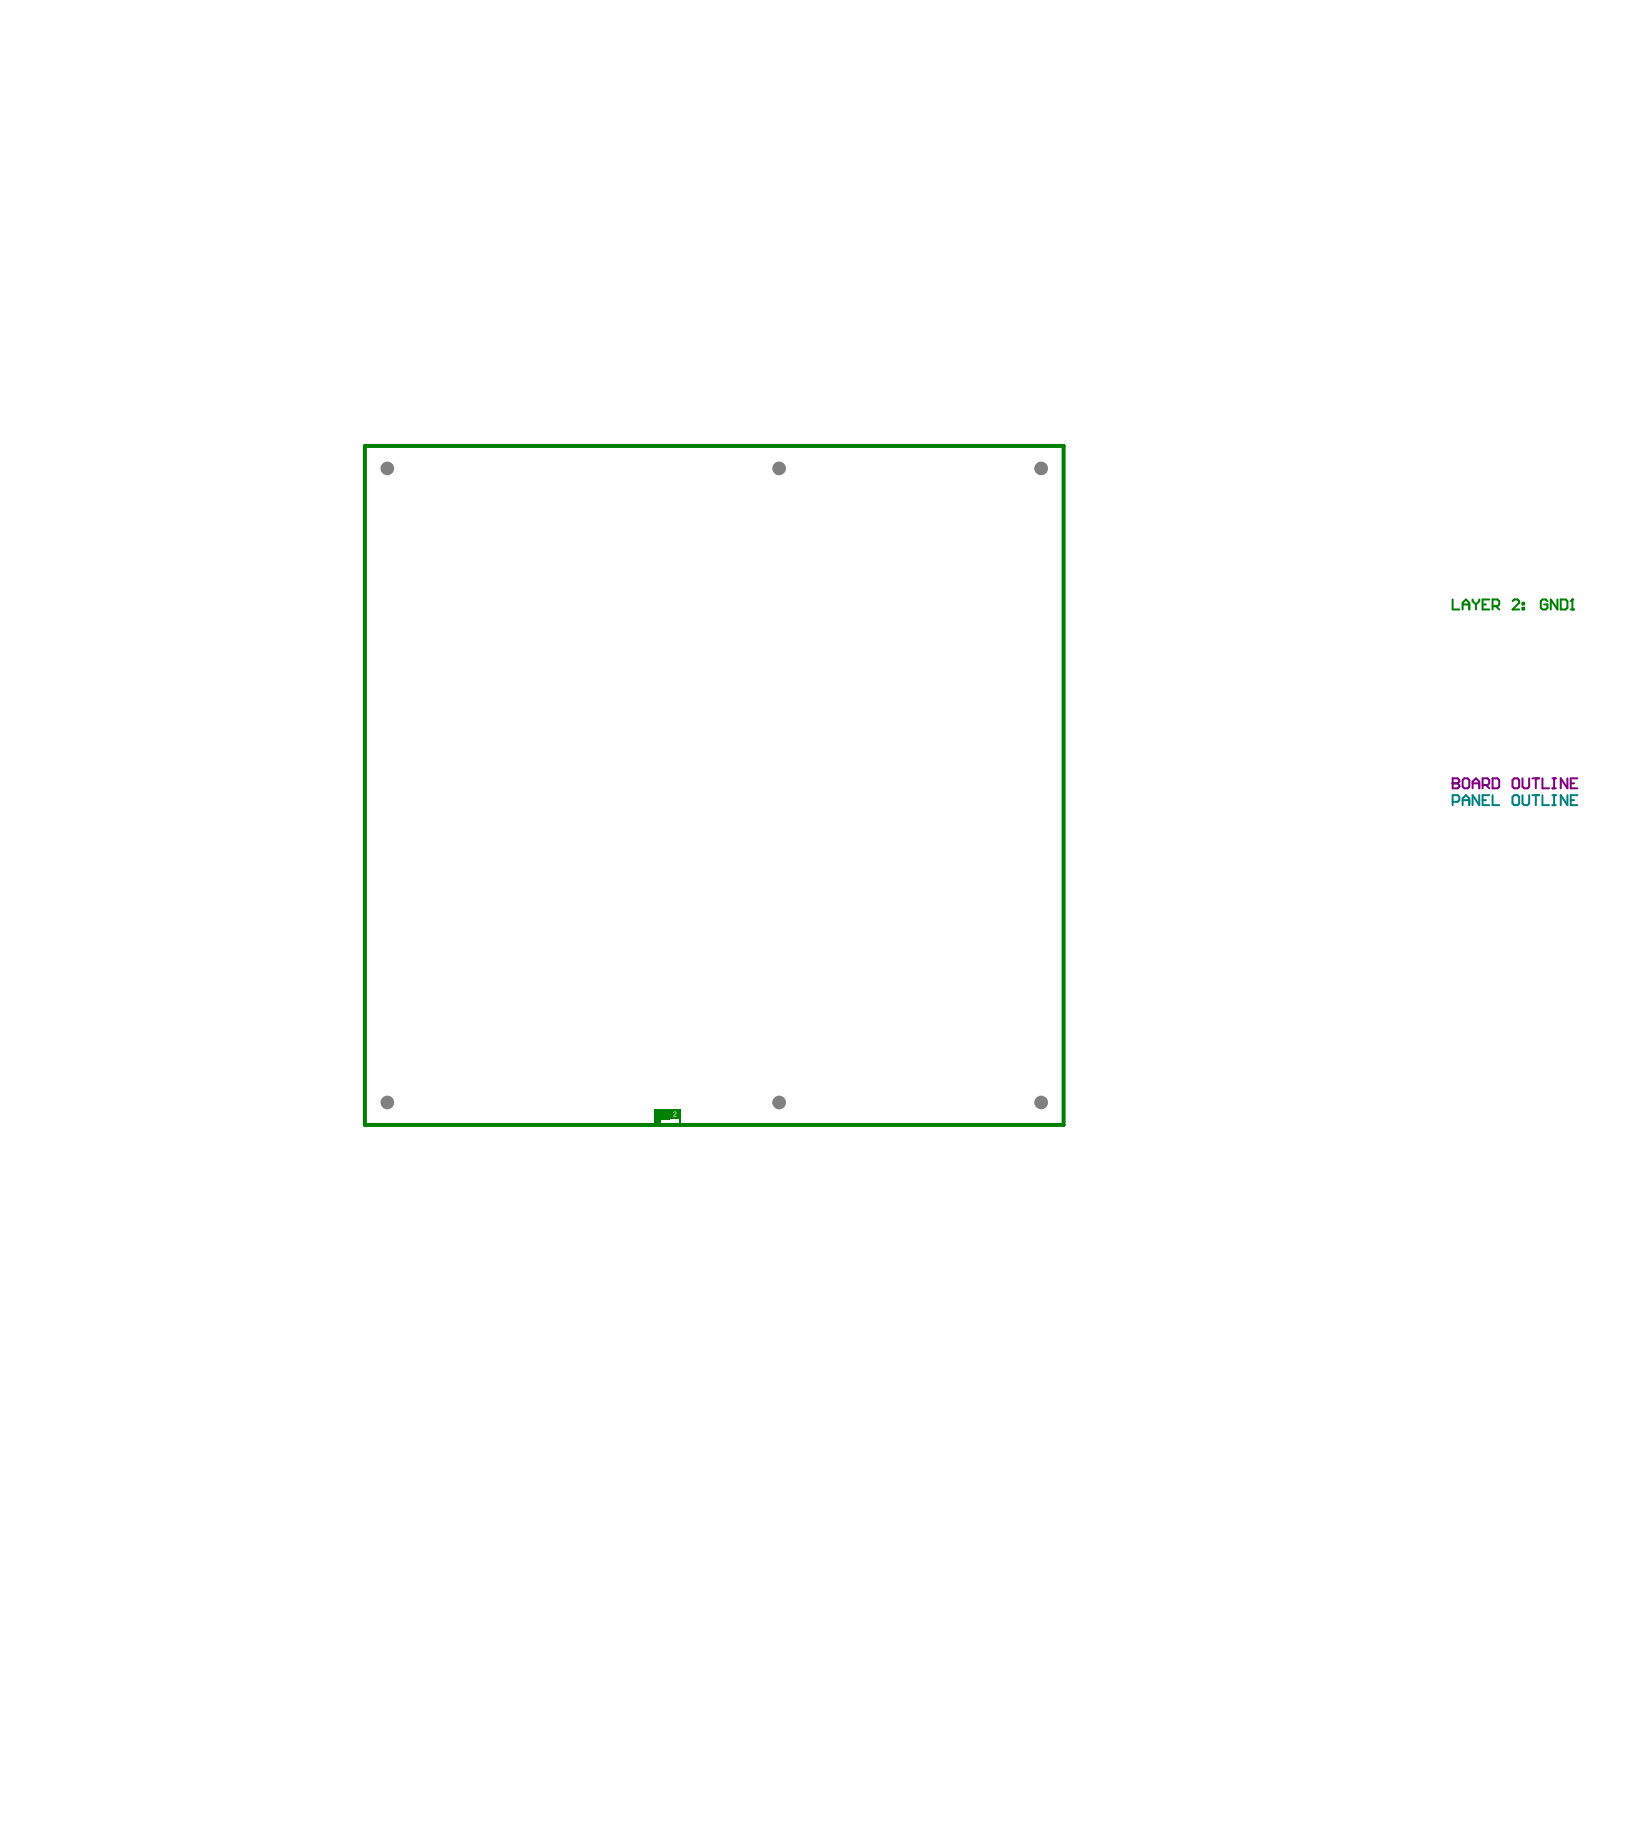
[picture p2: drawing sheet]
<svg xmlns="http://www.w3.org/2000/svg" width="1390mm" height="1552mm" viewBox="0 0 1390 1552" stroke-linecap="round" stroke-linejoin="round" font-family="sans-serif">
<path d="M309 377h591v575h-591z" fill="none" stroke="#008080" stroke-width=".85"/>
<g fill="none" stroke="#008080" stroke-width="1.7">
<path d="M1229 679h5l1-2v-3l-1-1h-5v8M1238 677h5M1252 673v8l-6-8v8M1255 677h2M1260 673h-5v8h5M1263 673v8h6M1281 673h3l2 1v6l-2 1h-3l-1-1v-6zM1288 673v7l2 1h3l1-1v-7M1297 673h6M1300 673v8M1305 673v8h6M1314 673h3"/>
<path d="M1315 673v8M1326 673v8l-5-8v8M1329 677h3M1335 673h-6v8h6M1238 681v-5l3-3 2 3v5M1314 681h3"/>
</g>
<path d="M1229 659v8h5l1-1v-2l-1-1h-5" fill="none" stroke="#800080" stroke-width="1.7"/>
<circle cx="1229" cy="663" r=".8" fill="#800080"/>
<g fill="none" stroke="#800080" stroke-width="1.7">
<path d="M1229 659h5l1 1v2l-1 1h-5M1239 659h3l1 1v6l-1 1h-3l-1-1v-6zM1263 659h4l2 1v6l-2 1h-4zM1281 659h3l2 1v6l-2 1h-3l-1-1v-6zM1288 659v7l2 1h3l1-1v-7M1297 659h6M1300 659v8M1305 659v8h6M1314 659h3M1315 659v8M1326 659v8l-5-8v8M1335 659h-6v8h6"/>
<path d="M1246 663h6M1246 667v-5l3-3 3 3v5M1255 664h4l1-1v-3l-1-1h-4v8M1257 664l3 3M1314 667h3M1329 663h3"/>
</g>
<path d="M309 377h591v575h-591z" fill="none" stroke="#008000" stroke-width="3.4"/>
<g fill="#008000">
<path d="M553 939h1v11h-1z" fill-rule="evenodd"/>
<path d="M558 939h1v11h-1z" fill-rule="evenodd"/>
<path d="M557 939h1v11h-1z" fill-rule="evenodd"/>
</g>
<path d="M567 939v8" fill="none" stroke="#008000" stroke-width=".85"/>
<g fill="#008000">
<path d="M573 939h1v7h-1z" fill-rule="evenodd"/>
<path d="M567 945h7v1h-7z" fill-rule="evenodd"/>
</g>
<path d="M567 939h8M567 947h8" fill="none" stroke="#008000" stroke-width=".85"/>
<g fill="#008000">
<path d="M567 939h7v2h-7z" fill-rule="evenodd"/>
<path d="M567 939h3v7h-3z" fill-rule="evenodd"/>
<path d="M575 939h1v11h-1z" fill-rule="evenodd"/>
<path d="M559 939h8v8h-8z" fill-rule="evenodd"/>
<path d="M555 939h1v11h-1z" fill-rule="evenodd"/>
<path d="M570 941h3v4h-3z" fill-rule="evenodd"/>
</g>
<path d="M570 941h1h1v2l-2 2h2h-2l2-3-1-1-1 1z" fill="#fff"/>
<g fill="none" stroke="#008000" stroke-width="1.7">
<path d="M1229 507v9h6M1238 516v-6l3-3 2 3v6M1238 512h5M1246 507v2l3 3M1249 512v4M1252 507v2l-3 3M1255 512h2M1260 507h-5v9h5M1263 513h4l2-1v-3l-2-2h-4v9M1266 513l3 3M1280 509l1-2h3l2 2v1l-6 6h6M1288 514h2v2h-2z"/>
<path d="M1288 510h2v2h-2zM1310 509l-2-2h-3l-1 2v5l1 2h3l2-2v-2h-3M1318 507v9l-6-9v9M1321 507h4l1 2v5l-1 2h-4zM1329 516h3M1331 507v9"/>
</g>
<circle cx="1331" cy="507" r=".8" fill="#008000"/>
<path d="M1331 507l-2 2" fill="none" stroke="#008000" stroke-width="1.7"/>
<g fill="#808080">
<circle cx="328" cy="933" r="6"/>
<circle cx="328" cy="396" r="6"/>
<circle cx="659" cy="933" r="6"/>
<circle cx="659" cy="396" r="6"/>
<circle cx="881" cy="933" r="6"/>
<circle cx="881" cy="396" r="6"/>
</g>
</svg>
